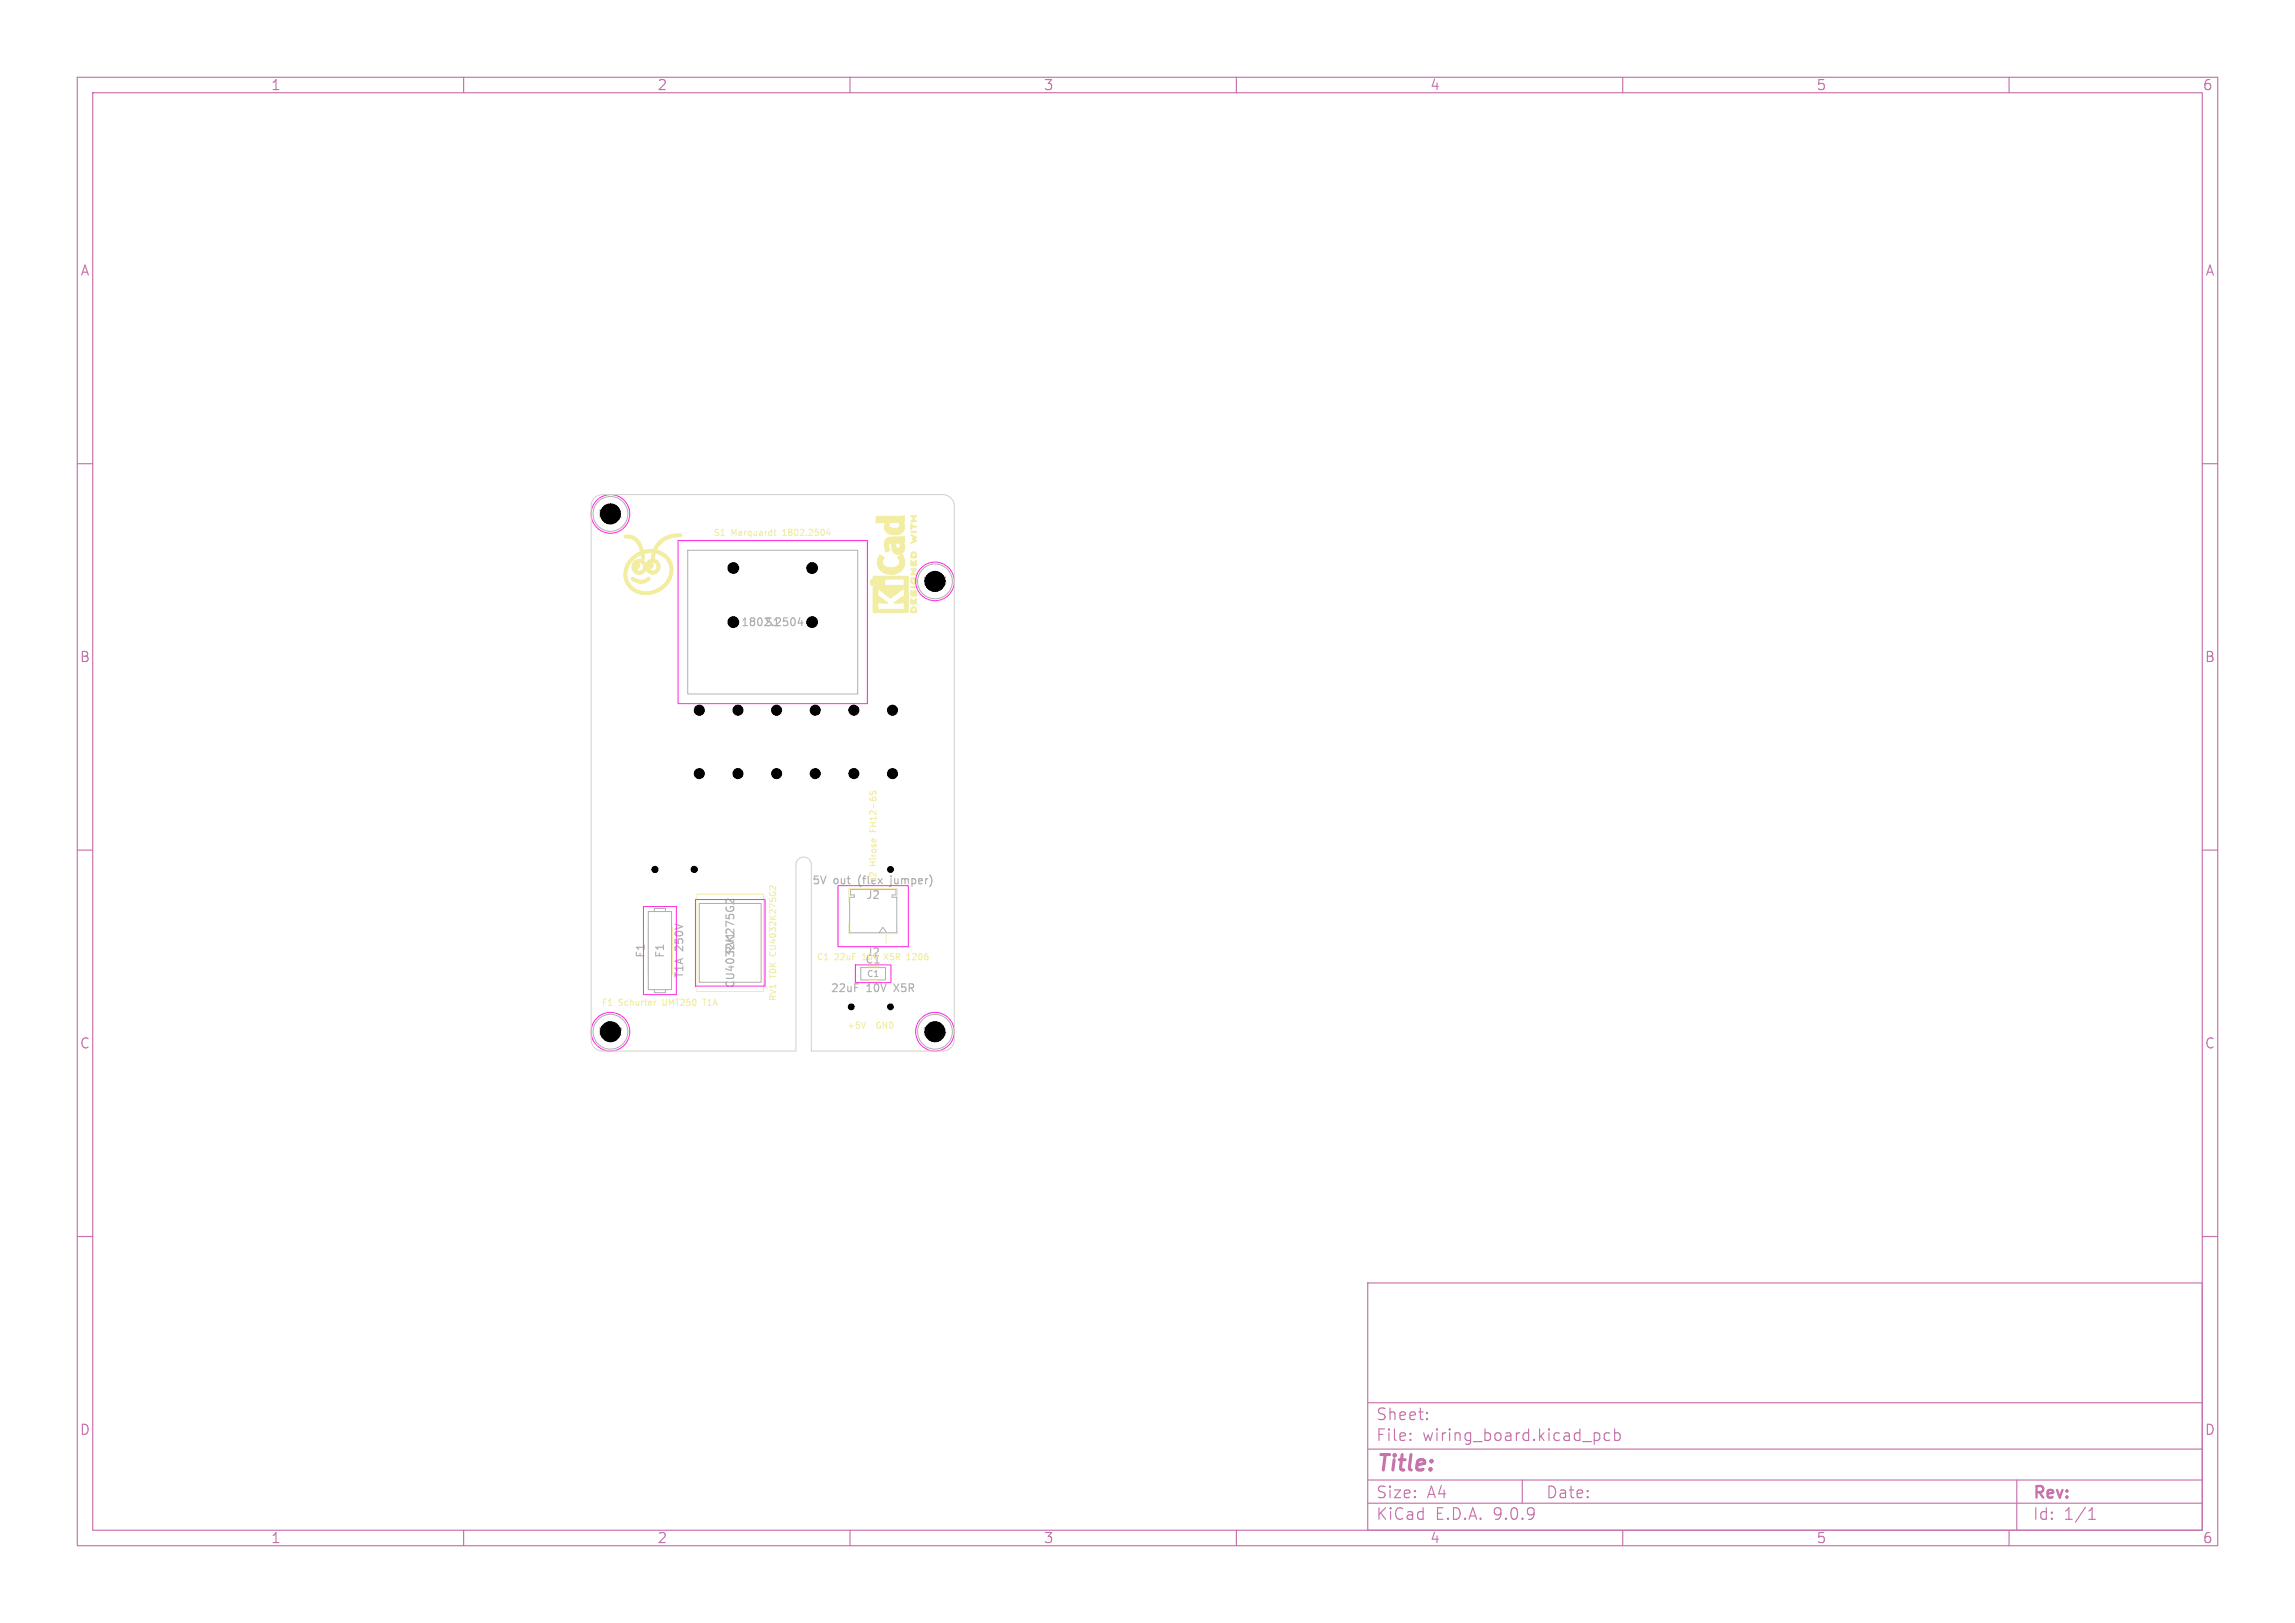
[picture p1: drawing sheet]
<svg xmlns="http://www.w3.org/2000/svg" width="297mm" height="210mm" viewBox="0 0 297 210" stroke-linecap="round" stroke-linejoin="round" font-family="sans-serif">
<defs><g id="words">
<text font-size="2.8" fill="#c872ab" x="178" y="190.9">Title:</text>
<g font-size="2.1" fill="#c872ab">
<text x="178" y="184">Sheet:</text>
<text x="178" y="186.7">File:</text>
<text x="184.1" y="186.7">wiring_board.kicad_pcb</text>
<text x="178" y="196.9">KiCad</text>
<text x="178" y="194.1">Size:</text>
<text x="184.7" y="194.1">A4</text>
<text x="185.7" y="196.9">E.D.A.</text>
<text x="193.3" y="196.9">9.0.9</text>
<text x="200" y="194.1">Date:</text>
<text x="263" y="194.3">Rev:</text>
<text x="263" y="196.9">Id:</text>
<text x="267.1" y="196.9">1/1</text>
</g>
<g font-size="1.8" fill="#c872ab">
<text x="35" y="11.9">1</text>
<text x="85" y="11.9">2</text>
<text x="135" y="11.9">3</text>
<text x="185" y="11.9">4</text>
<text x="235" y="11.9">5</text>
<text x="285" y="11.9">6</text>
<text x="10.3" y="35.9">A</text>
<text x="285.4" y="35.9">A</text>
<text x="10.3" y="85.9">B</text>
<text x="285.3" y="85.9">B</text>
<text x="10.3" y="135.9">C</text>
<text x="285.3" y="135.9">C</text>
<text x="10.3" y="185.9">D</text>
<text x="285.3" y="185.9">D</text>
<text x="35" y="199.9">1</text>
<text x="85" y="199.9">2</text>
<text x="135" y="199.9">3</text>
<text x="185" y="199.9">4</text>
<text x="235" y="199.9">5</text>
<text x="285" y="199.9">6</text>
</g>
<g font-size="1.4" fill="#afafaf">
<text x="77.3" y="67.2">MH1</text>
<text x="119.3" y="76">MH3</text>
<text x="95.8" y="81.2">1802.2504</text>
<text x="98.9" y="81.2">S1</text>
<text x="105" y="114.6">5V</text>
<text x="107.9" y="114.6">out</text>
<text x="111.3" y="114.6">(flex</text>
<text x="112" y="116.5">J2</text>
<text x="115.7" y="114.6">jumper)</text>
<text x="83.6" y="124" transform="rotate(-90 83.6 124)">F1</text>
<text x="86.1" y="124" transform="rotate(-90 86.1 124)">F1</text>
<text x="88.6" y="123.1" transform="rotate(-90 88.6 123.1)">250V</text>
<text x="95.2" y="123.5" transform="rotate(-90 95.2 123.5)">RV1</text>
<text x="88.6" y="126.6" transform="rotate(-90 88.6 126.6)">T1A</text>
<text x="95.2" y="128" transform="rotate(-90 95.2 128)">CU4032K275G2</text>
<text x="107.4" y="128.6">22uF</text>
<text x="112.1" y="128.6">10V</text>
<text x="115.9" y="128.6">X5R</text>
<text x="77.3" y="134.2">MH2</text>
<text x="119.3" y="134.2">MH4</text>
</g>
<text font-size="1.4" fill="#f2eda1" x="112" y="123.9">J2</text>
<g font-size="1.1" fill="#f2eda1">
<text x="92.3" y="69.5">S1</text>
<text x="94.6" y="69.5">Marquardt</text>
<text x="101.4" y="69.5">1802.2504</text>
<text x="113.6" y="107.5" transform="rotate(-90 113.6 107.5)">FH12-6S</text>
<text x="113.6" y="112.1" transform="rotate(-90 113.6 112.1)">Hirose</text>
<text x="113.6" y="114.3" transform="rotate(-90 113.6 114.3)">J2</text>
<text x="100.6" y="123.5" transform="rotate(-90 100.6 123.5)">CU4032K275G2</text>
<text x="105.6" y="124.4">C1</text>
<text x="108" y="124.4">22uF</text>
<text x="114.8" y="124.4">X5R</text>
<text x="117.9" y="124.4">1206</text>
<text x="77.8" y="130.3">F1</text>
<text x="80.1" y="130.3">Schurter</text>
<text x="85.9" y="130.3">UMT250</text>
<text x="91.3" y="130.3">T1A</text>
<text x="100.6" y="129.6" transform="rotate(-90 100.6 129.6)">RV1</text>
<text x="100.6" y="126.5" transform="rotate(-90 100.6 126.5)">TDK</text>
<text x="112.1" y="126.6">C1</text>
<text x="109.6" y="133.3">+5V</text>
<text x="113.6" y="133.3">GND</text>
</g>
<text font-size="1.1" fill="#afafaf" x="111.8" y="124.4">10V</text>
</g></defs>
<g fill="none" stroke="#c872ab" stroke-width=".15">
<path d="M10 10h277v190h-277zM12 12h273v186h-273zM60 10v2M110 10v2M160 10v2M210 10v2M260 10v2M10 60h2M285 60h2M10 110h2M285 110h2M10 160h2"/>
<path d="M177 166h108v32h-108zM285 160h2M60 198v2M110 198v2M160 198v2M177 194.5h108M177 191.5h108M177 187.5h108M177 181.5h108M182.5 186.3h.1l-.1 .1M182.5 186.3v.1M182.5 185.5v.1"/>
<path d="M182.5 185.5h.1l-.1 .1M184.7 183.6v.1M184.7 183.6h-.1l.1 .1M184.7 182.8v.1M184.7 182.8h-.1l.1 .1M197 191.5v3M206.5 185.4h.2l.3 .3v.6l-.3 .1h-.2M208.3 185.5l-.4-.1-.3 .3v.4l.1 .2 .2 .1 .4-.1M209 185.5l.4-.1 .3 .3v.4l-.2 .2-.1 .1-.4-.1M209 184.9v1.5M210 198v2M260 198v2"/>
<path d="M261 191.5v6.5M270.3 196.6h.9M270.3 195.5l.4-.4v1.5"/>
</g>
<path d="M103.5 79.9l-.2 .7h.6M102.8 80.1l.1 .2-.1 .6M103.8 80.3v.7M94.9 117.4l-.4-.1v.2M95 116.4v.6l-.8-.6h-.1l-.1 .1 .1 .4M115.3 114.6l-.2 .1M110.6 127.3h.5" fill="none" stroke="#afafaf" stroke-width=".15"/>
<g fill="none" stroke="#afafaf" stroke-width=".13">
<path d="M89 71.2h22v18.6h-22zM83.9 118h3v10.1h-3zM84.7 118v-.4h1.4v.4M90.5 116.9h8v10.2h-8zM110.1 115.1h5.8v.7h-.4v.3h.5v4.6h-6v-4.6h.5v-.3h-.4zM84.7 128.1v.4h1.4v-.4M111.4 125.2h3.2v1.6h-3.2zM113.7 120.7l.6-.7 .4 .7"/>
<circle cx="79" cy="66.5" r="2.25"/>
<circle cx="121" cy="75.2" r="2.25"/>
<circle cx="79" cy="133.5" r="2.25"/>
<circle cx="121" cy="133.5" r="2.25"/>
</g>
<g fill="none" stroke="#f2eda1" stroke-width=".13">
<path d="M100.1 68.8h.3M100.2 68.5v.7l.2 .1M107.2 68.5l-.2 .5h.5M107.4 68.8v.5M83.8 120v6.1M87 120v6.1M90.2 115.7h8.6v12.6h-8.6zM100.4 114.6v.5l-.6-.5-.2 .2v.3M109.8 116.7v-1.7h6.4v1.7M109.8 119.5v1.3h1.5M112.6 102.4v.4M113.4 102.7l-.1-.2-.2-.1-.2 .4"/>
<path d="M116.2 119.5v1.3h-1.5v1.2M84.7 129.6v.5M84.9 129.6l-.2 .1M90.9 129.3h.5M112 132.3l-.3 .8M112.3 125.1h1.4M114.4 123.4l.5 .8M114.9 123.4l-.5 .8M117.4 124.2h.4M117.4 123.6l.2-.2v.8"/>
</g>
<g fill="#f2eda1" stroke="#f2eda1" stroke-width=".13">
<path d="M117.9 68.8h.6h.1l-.7 .1z"/>
<path d="M117.9 75.9a.6 .6 0 0 1 .7 .1h-.7z"/>
<path d="M117.9 67.8h.1v.3h.4a.1 .1 0 0 1 .2 0 .1 .1 0 0 1 0 .1 .1 .1 0 0 1-.2 0h-.4v.3a.66 .66 0 0 1-.1-.7z"/>
<path d="M117.9 66.7h.7v.2h-.3v.5h.3v.1h-.7v-.1h.3v-.5l-.3-.1z"/>
<path d="M118 71.5a.39 .39 0 0 1 .5 0 .39 .39 0 0 1 .1 .5l-.1 .2-.6-.1v-.1h.6v-.1a.26 .26 0 0 0-.3-.4 .26 .26 0 0 0-.2 .4v.1h-.1z"/>
<path d="M118 78.6a.45 .45 0 0 1 .6 .1 .45 .45 0 0 1 0 .6l-.7-.1v-.1h.6v-.1a.26 .26 0 0 0-.3-.4 .27 .27 0 0 0-.2 .5h-.1z"/>
<path d="M117.9 73.6h.4a.15 .15 0 0 1 .3 0 .15 .15 0 0 1-.1 .2l-.4 .4h.3a.11 .11 0 0 1 .2 0 .11 .11 0 0 1 0 .2 .11 .11 0 0 1-.2 0h-.3a.13 .13 0 0 1-.2-.1 .13 .13 0 0 1 .1-.1l.4-.4-.5-.1z"/>
<path d="M117.9 74.8h.1v.3a.24 .24 0 0 0 .3 .3 .24 .24 0 0 0 .2-.4l-.1-.1-.1 .1a.19 .19 0 0 1 0-.3 .19 .19 0 0 1 .3 .1 .43 .43 0 0 1 0 .6 .43 .43 0 0 1-.6 .1l-.1-.3z"/>
<path d="M117.9 72.5l.1 .1v.5h.2v-.4h.1v.4h.2v-.6l.1 .1v.4a.2 .2 0 0 1 0 .2 .2 .2 0 0 1-.3 0h-.4z"/>
<path d="M117.9 77.5h.1v.5h.2v-.4l.1 .4h.2v-.5l.1 .4a.2 .2 0 0 1 0 .2 .2 .2 0 0 1-.3 0h-.2a.2 .2 0 0 1-.2 0 .2 .2 0 0 1 0-.2z"/>
<path d="M117.9 69.2h.1a.58 .58 0 0 1 .6 .4l-.3 .1 .3 .2-.1 .1a.64 .64 0 0 1-.6 .2l.4-.2-.1-.1a.16 .16 0 0 1-.2-.2 .16 .16 0 0 1 .3-.1v-.1l-.4-.2z"/>
<path d="M117.9 76.4l.1 .1 .1 .5a.58 .58 0 0 1 .3-.6 .57 .57 0 0 1 .1 .8l-.1-.1a.32 .32 0 0 0 0-.5l-.1 .1a.32 .32 0 0 1 0 .3 .32 .32 0 0 1-.3 .1l-.1-.3z"/>
<path d="M113.8 71.8l.6 .4a.75 .75 0 0 0-.1 .9 .75 .75 0 0 0 .8 .3l.2 .1a.87 .87 0 0 0 1.1-1l-.3-.4 .7-.4a1.63 1.63 0 0 1 0 1.9 1.63 1.63 0 0 1-1.8 .7 1.59 1.59 0 0 1-1.2-2.5z"/>
<path d="M113.4 66.8h3.3l.3-.1v.9h-.2a1 1 0 0 1 .1 1.2 1 1 0 0 1-1.1 .4 1.06 1.06 0 0 1-1.3-1.2v-.1h.5a.7 .7 0 0 0 1 .5v-.1a.41 .41 0 0 0 .5-.2 .41 .41 0 0 0-.2-.5h-1.1l-.2 .3h-.5l.1-.3h-.9l-.3 .1z"/>
<path d="M114.7 69.7a1.99 1.99 0 0 1 1.5-.2l.8-.1v.8h-.2a.87 .87 0 0 1-.3 1.5 .87 .87 0 0 1-1.1-1v-.2h.5a.34 .34 0 0 0 .1 .4 .34 .34 0 0 0 .5-.1v-.3l-.2-.2h-.4v.2h-.5v-.2a.47 .47 0 0 0-.4 .3 .47 .47 0 0 0 .1 .5l.1 .1-.6 .3v-.2a1.83 1.83 0 0 1 .1-1.6z"/>
<path d="M113 74.6h4.5v4.6h-4.5v-2h.8l1.1 .8h-1l-.3-.1v1.1l.2-.1h.8h2.1l.3 .1v-1.1l-.3 .1h-1l1-.7 .3-.1v-1.2l-1.8 1.4-1.6-1.4v1.2h-.6v-1.3a.61 .61 0 0 0 .6-.3 .61 .61 0 0 0-.1-.7h1v.9h.2l1.7-.1 .6 .1v-.9h-.1h-3.4l-.2-.1-.3-.1z"/>
<circle cx="113.1" cy="75.3" r=".47"/>
</g>
<g fill="none" stroke="#f2eda1" stroke-width=".5">
<path d="M81 69.4a1.95 1.95 0 0 1 2 1.7l.2 1.2M81.8 72.3a3.1 3.1 0 0 1 4.8 .2 2.95 2.95 0 0 1-2.2 4.2 2.56 2.56 0 0 1-3.4-3.1l.4-.7zM81.8 74.9a1.58 1.58 0 0 0 2.2 0M82.3 72.8v.7M82.4 72.8l.2 .3-.2 .4M84 72.8v.7M84.2 72.8h.1v.3l-.1 .3M88.1 69.2a3.2 3.2 0 0 0-3.6 3.1"/>
<circle cx="82.7" cy="73.4" r=".76"/>
<circle cx="84.5" cy="73.3" r=".76"/>
</g>
<g fill="none" stroke="#ff26e2" stroke-width=".13">
<path d="M87.7 70h24.5v21.1h-24.5zM83.3 117.3h4.2v11.4h-4.2zM90 116.4h9v11.2h-9zM108.5 114.6h9v7.9h-9zM110.7 124.9h4.6v2.3h-4.6z"/>
<circle cx="79" cy="66.5" r="2.5"/>
<circle cx="121" cy="75.2" r="2.5"/>
<circle cx="79" cy="133.5" r="2.5"/>
<circle cx="121" cy="133.5" r="2.5"/>
</g>
<path d="M76.9 64.4l.5-.3 .6-.1h44a1.5 1.5 0 0 1 1.5 1.5v69a1.5 1.5 0 0 1-1.5 1.5h-17v-24.1a1 1 0 0 0-1-1 1 1 0 0 0-1 1v24.1h-25a1.5 1.5 0 0 1-1.5-1.5v-69l.1-.6z" fill="none" stroke="#d0d2cd" stroke-width=".13"/>
<g fill="#000" stroke="#000" stroke-width=".13">
<circle cx="79" cy="66.5" r="1.3"/>
<circle cx="94.9" cy="73.5" r=".7"/>
<circle cx="105.1" cy="73.5" r=".7"/>
<circle cx="121" cy="75.2" r="1.3"/>
<circle cx="90.5" cy="91.9" r=".65"/>
<circle cx="94.9" cy="80.5" r=".7"/>
<circle cx="95.5" cy="91.9" r=".65"/>
<circle cx="100.5" cy="91.9" r=".65"/>
<circle cx="105.1" cy="80.5" r=".7"/>
<circle cx="105.5" cy="91.9" r=".65"/>
<circle cx="110.5" cy="91.9" r=".65"/>
<circle cx="115.5" cy="91.9" r=".65"/>
<circle cx="84.8" cy="112.5" r=".4"/>
<circle cx="89.8" cy="112.5" r=".4"/>
<circle cx="90.5" cy="100.1" r=".65"/>
<circle cx="95.5" cy="100.1" r=".65"/>
<circle cx="100.5" cy="100.1" r=".65"/>
<circle cx="105.5" cy="100.1" r=".65"/>
<circle cx="110.5" cy="100.1" r=".65"/>
<circle cx="115.2" cy="112.5" r=".38"/>
<circle cx="115.5" cy="100.1" r=".65"/>
<circle cx="79" cy="133.5" r="1.3"/>
<circle cx="110.2" cy="130.3" r=".38"/>
<circle cx="115.2" cy="130.3" r=".38"/>
<circle cx="121" cy="133.5" r="1.3"/>
</g>
<use href="#words"/>
</svg>
